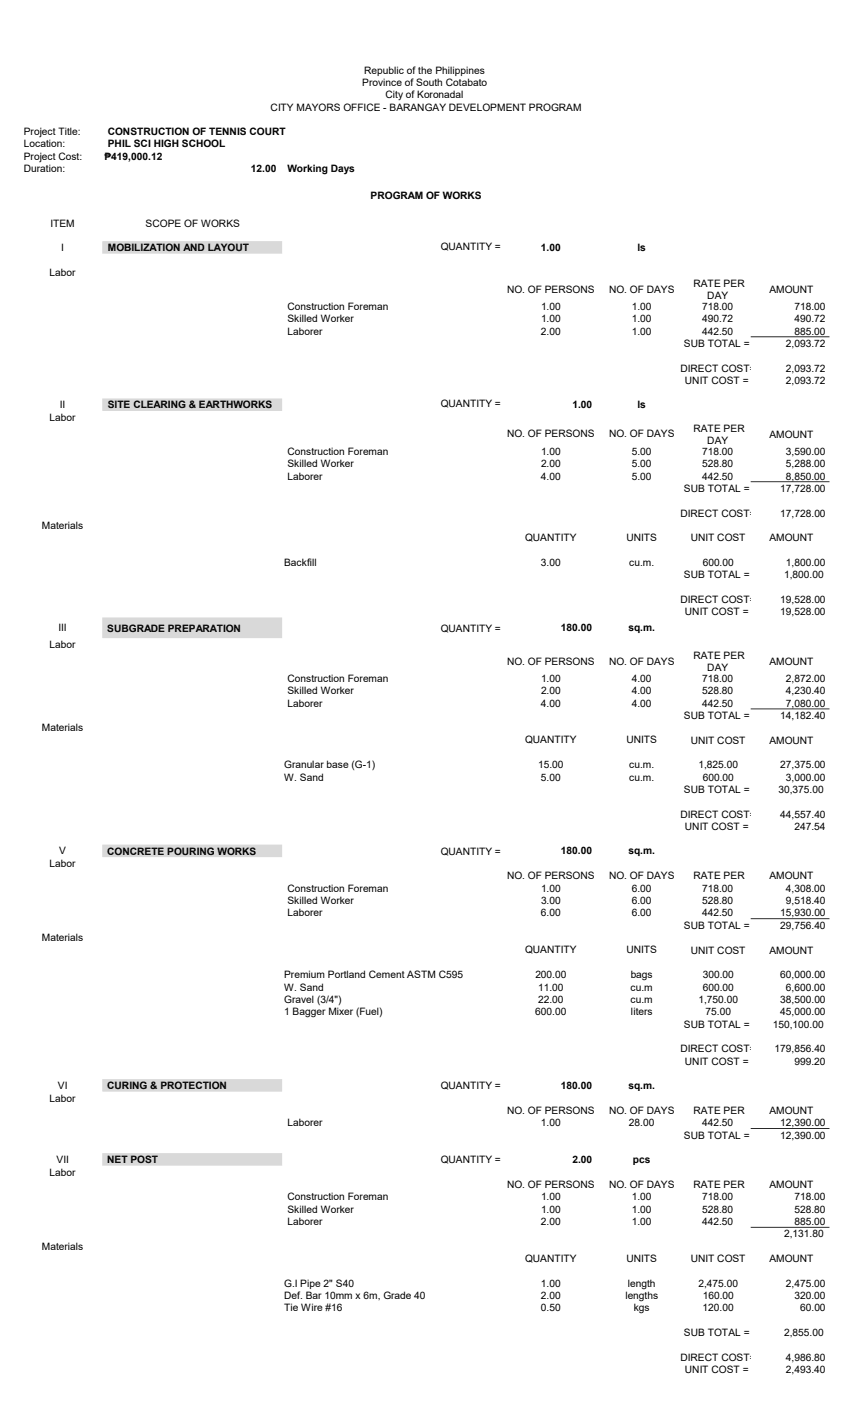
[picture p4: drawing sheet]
<svg xmlns="http://www.w3.org/2000/svg" width="216mm" height="356mm" viewBox="0 0 216 356" stroke-linecap="round" stroke-linejoin="round" font-family="sans-serif">
<defs><g id="words">
<g font-size="2.6">
<text x="91.9" y="21.8">Province of South Cotabato</text>
<text x="92.4" y="18.7">Republic of the Philippines</text>
<text x="68.7" y="28.1">CITY MAYORS OFFICE - BARANGAY DEVELOPMENT PROGRAM</text>
<text x="97.8" y="25">City of Koronadal</text>
<text x="6.1" y="34.2">Project Title:</text>
<text x="27.3" y="34.2">CONSTRUCTION OF TENNIS COURT</text>
<text x="6.1" y="37.4">Location:</text>
<text x="6.1" y="40.7">Project Cost:</text>
<text x="26.5" y="40.6">₱419,000.12</text>
<text x="27.3" y="37.4">PHIL SCI HIGH SCHOOL</text>
<text x="6.1" y="43.6">Duration:</text>
<text x="63.7" y="43.6">12.00</text>
<text x="72.9" y="43.6">Working Days</text>
<text x="94" y="50.6">PROGRAM OF WORKS</text>
<text x="12.8" y="57.5">ITEM</text>
<text x="36.9" y="57.5">SCOPE OF WORKS</text>
<text x="15.5" y="63.6">I</text>
<text x="27.3" y="63.6">MOBILIZATION AND LAYOUT</text>
<text x="111.8" y="63.5">QUANTITY =</text>
<text x="137.2" y="63.7">1.00</text>
<text x="161.7" y="63.7">ls</text>
<text x="12.6" y="70.1">Labor</text>
<text x="128.7" y="74.3">NO. OF PERSONS</text>
<text x="154.5" y="74.3">NO. OF DAYS</text>
<text x="175.9" y="72.8">RATE PER</text>
<text x="179.5" y="75.9">DAY</text>
<text x="195.2" y="74.3">AMOUNT</text>
<text x="72.9" y="78.7">Construction Foreman</text>
<text x="72.9" y="81.8">Skilled Worker</text>
<text x="137.3" y="81.8">1.00</text>
<text x="137.3" y="78.7">1.00</text>
<text x="160.3" y="78.7">1.00</text>
<text x="160.3" y="81.8">1.00</text>
<text x="178.1" y="78.7">718.00</text>
<text x="178.1" y="81.8">490.72</text>
<text x="201.5" y="78.7">718.00</text>
<text x="201.5" y="81.8">490.72</text>
<text x="72.9" y="84.9">Laborer</text>
<text x="137.2" y="84.9">2.00</text>
<text x="160.3" y="84.9">1.00</text>
<text x="173.5" y="88.1">SUB TOTAL =</text>
<text x="178.1" y="84.9">442.50</text>
<text x="199.4" y="88.1">2,093.72</text>
<text x="201.5" y="84.9">885.00</text>
<text x="172.7" y="94.3">DIRECT COST=</text>
<text x="199.4" y="94.3">2,093.72</text>
<text x="173.8" y="97.5">UNIT COST =</text>
<text x="199.4" y="97.5">2,093.72</text>
<text x="12.6" y="106.8">Labor</text>
<text x="15.2" y="103.5">II</text>
<text x="27.3" y="103.5">SITE CLEARING &amp; EARTHWORKS</text>
<text x="111.8" y="103.4">QUANTITY =</text>
<text x="145.2" y="103.6">1.00</text>
<text x="161.7" y="103.6">ls</text>
<text x="128.7" y="111">NO. OF PERSONS</text>
<text x="154.5" y="111">NO. OF DAYS</text>
<text x="175.9" y="109.6">RATE PER</text>
<text x="179.5" y="112.7">DAY</text>
<text x="195.2" y="111.1">AMOUNT</text>
<text x="72.9" y="115.4">Construction Foreman</text>
<text x="72.9" y="118.6">Skilled Worker</text>
<text x="137.3" y="118.6">2.00</text>
<text x="137.3" y="115.4">1.00</text>
<text x="160.3" y="115.4">5.00</text>
<text x="160.3" y="118.6">5.00</text>
<text x="178.1" y="115.4">718.00</text>
<text x="178.1" y="118.6">528.80</text>
<text x="199.4" y="115.4">3,590.00</text>
<text x="199.4" y="118.6">5,288.00</text>
<text x="72.9" y="121.7">Laborer</text>
<text x="137.2" y="121.7">4.00</text>
<text x="160.3" y="121.7">5.00</text>
<text x="173.5" y="124.8">SUB TOTAL =</text>
<text x="178.1" y="121.7">442.50</text>
<text x="198" y="124.8">17,728.00</text>
<text x="199.4" y="121.7">8,850.00</text>
<text x="172.7" y="131.1">DIRECT COST=</text>
<text x="198" y="131.1">17,728.00</text>
<text x="10.6" y="134.2">Materials</text>
<text x="133.2" y="137.3">QUANTITY</text>
<text x="158.9" y="137.3">UNITS</text>
<text x="175.3" y="137.4">UNIT COST</text>
<text x="195.2" y="137.4">AMOUNT</text>
<text x="72.1" y="143.6">Backfill</text>
<text x="137.2" y="143.6">3.00</text>
<text x="159.6" y="143.6">cu.m.</text>
<text x="178.3" y="143.6">600.00</text>
<text x="199.4" y="143.6">1,800.00</text>
<text x="173.5" y="146.8">SUB TOTAL =</text>
<text x="198.9" y="146.8">1,800.00</text>
<text x="172.7" y="153">DIRECT COST=</text>
<text x="198" y="153">19,528.00</text>
<text x="14.9" y="160.2">III</text>
<text x="27.2" y="160.4">SUBGRADE PREPARATION</text>
<text x="111.8" y="160.3">QUANTITY =</text>
<text x="142.3" y="160.3">180.00</text>
<text x="159.4" y="160.3">sq.m.</text>
<text x="173.8" y="156.2">UNIT COST =</text>
<text x="198" y="156.2">19,528.00</text>
<text x="12.6" y="164.5">Labor</text>
<text x="175.9" y="167.2">RATE PER</text>
<text x="72.9" y="173.1">Construction Foreman</text>
<text x="128.7" y="168.7">NO. OF PERSONS</text>
<text x="137.3" y="173.1">1.00</text>
<text x="154.5" y="168.7">NO. OF DAYS</text>
<text x="160.3" y="173.1">4.00</text>
<text x="178.1" y="173.1">718.00</text>
<text x="179.5" y="170.4">DAY</text>
<text x="195.2" y="168.8">AMOUNT</text>
<text x="199.4" y="173.1">2,872.00</text>
<text x="72.9" y="176.2">Skilled Worker</text>
<text x="72.9" y="179.4">Laborer</text>
<text x="137.2" y="179.4">4.00</text>
<text x="137.3" y="176.2">2.00</text>
<text x="160.3" y="179.4">4.00</text>
<text x="160.3" y="176.2">4.00</text>
<text x="178.1" y="176.2">528.80</text>
<text x="178.1" y="179.4">442.50</text>
<text x="199.4" y="176.2">4,230.40</text>
<text x="199.4" y="179.4">7,080.00</text>
<text x="10.6" y="185.6">Materials</text>
<text x="173.5" y="182.5">SUB TOTAL =</text>
<text x="198" y="182.5">14,182.40</text>
<text x="133.2" y="188.7">QUANTITY</text>
<text x="158.9" y="188.7">UNITS</text>
<text x="175.3" y="188.8">UNIT COST</text>
<text x="195.2" y="188.8">AMOUNT</text>
<text x="72.1" y="195">Granular base (G-1)</text>
<text x="136.5" y="195">15.00</text>
<text x="159.6" y="195">cu.m.</text>
<text x="177.2" y="195">1,825.00</text>
<text x="198" y="195">27,375.00</text>
<text x="72.1" y="198.2">W. Sand</text>
<text x="137.2" y="198.2">5.00</text>
<text x="159.6" y="198.2">cu.m.</text>
<text x="173.5" y="201.3">SUB TOTAL =</text>
<text x="178.3" y="198.2">600.00</text>
<text x="197.5" y="201.3">30,375.00</text>
<text x="199.4" y="198.2">3,000.00</text>
<text x="172.7" y="207.6">DIRECT COST=</text>
<text x="198" y="207.6">44,557.40</text>
<text x="173.8" y="210.7">UNIT COST =</text>
<text x="201.5" y="210.7">247.54</text>
<text x="12.6" y="220.1">Labor</text>
<text x="15" y="216.9">V</text>
<text x="27.2" y="217">CONCRETE POURING WORKS</text>
<text x="111.8" y="217">QUANTITY =</text>
<text x="142.3" y="216.9">180.00</text>
<text x="159.4" y="216.9">sq.m.</text>
<text x="72.9" y="226.4">Construction Foreman</text>
<text x="128.7" y="223.1">NO. OF PERSONS</text>
<text x="137.3" y="226.4">1.00</text>
<text x="154.5" y="223.1">NO. OF DAYS</text>
<text x="160.3" y="226.4">6.00</text>
<text x="175.9" y="223.2">RATE PER</text>
<text x="178.1" y="226.4">718.00</text>
<text x="195.2" y="223.2">AMOUNT</text>
<text x="199.4" y="226.4">4,308.00</text>
<text x="72.9" y="229.5">Skilled Worker</text>
<text x="72.9" y="232.6">Laborer</text>
<text x="137.2" y="232.6">6.00</text>
<text x="137.3" y="229.5">3.00</text>
<text x="160.3" y="232.6">6.00</text>
<text x="160.3" y="229.5">6.00</text>
<text x="178.1" y="229.5">528.80</text>
<text x="178.1" y="232.6">442.50</text>
<text x="198" y="232.6">15,930.00</text>
<text x="199.4" y="229.5">9,518.40</text>
<text x="10.6" y="238.9">Materials</text>
<text x="173.5" y="235.8">SUB TOTAL =</text>
<text x="198" y="235.8">29,756.40</text>
<text x="133.2" y="241.9">QUANTITY</text>
<text x="158.9" y="241.9">UNITS</text>
<text x="175.3" y="242">UNIT COST</text>
<text x="195.2" y="242">AMOUNT</text>
<text x="72.1" y="248.3">Premium Portland Cement ASTM C595</text>
<text x="72.1" y="251.4">W. Sand</text>
<text x="135.8" y="248.3">200.00</text>
<text x="136.5" y="251.4">11.00</text>
<text x="160" y="251.4">cu.m</text>
<text x="160" y="248.3">bags</text>
<text x="178.3" y="251.4">600.00</text>
<text x="178.3" y="248.3">300.00</text>
<text x="198" y="248.3">60,000.00</text>
<text x="199.4" y="251.4">6,600.00</text>
<text x="72.1" y="254.6">Gravel (3/4&quot;)</text>
<text x="72.1" y="257.7">1 Bagger Mixer (Fuel)</text>
<text x="135.8" y="257.7">600.00</text>
<text x="136.5" y="254.6">22.00</text>
<text x="160" y="254.6">cu.m</text>
<text x="160.1" y="257.7">liters</text>
<text x="177.2" y="254.6">1,750.00</text>
<text x="179" y="257.7">75.00</text>
<text x="198" y="254.6">38,500.00</text>
<text x="198" y="257.7">45,000.00</text>
<text x="173.5" y="260.8">SUB TOTAL =</text>
<text x="196" y="260.8">150,100.00</text>
<text x="172.7" y="267.1">DIRECT COST=</text>
<text x="196.5" y="267.1">179,856.40</text>
<text x="173.8" y="270.2">UNIT COST =</text>
<text x="201.5" y="270.2">999.20</text>
<text x="12.6" y="279.6">Labor</text>
<text x="14.7" y="276.4">VI</text>
<text x="27.2" y="276.5">CURING &amp; PROTECTION</text>
<text x="111.8" y="276.5">QUANTITY =</text>
<text x="142.3" y="276.4">180.00</text>
<text x="159.4" y="276.4">sq.m.</text>
<text x="72.9" y="285.9">Laborer</text>
<text x="128.7" y="282.7">NO. OF PERSONS</text>
<text x="137.2" y="285.9">1.00</text>
<text x="154.5" y="282.7">NO. OF DAYS</text>
<text x="159.6" y="285.9">28.00</text>
<text x="175.9" y="282.7">RATE PER</text>
<text x="178.1" y="285.9">442.50</text>
<text x="195.2" y="282.7">AMOUNT</text>
<text x="198" y="285.9">12,390.00</text>
<text x="173.5" y="289">SUB TOTAL =</text>
<text x="198" y="289">12,390.00</text>
<text x="12.6" y="298.4">Labor</text>
<text x="14.4" y="295.2">VII</text>
<text x="27.2" y="295.3">NET POST</text>
<text x="111.8" y="295.3">QUANTITY =</text>
<text x="145.2" y="295.2">2.00</text>
<text x="160.6" y="295.2">pcs</text>
<text x="72.9" y="304.7">Construction Foreman</text>
<text x="128.7" y="301.5">NO. OF PERSONS</text>
<text x="137.3" y="304.7">1.00</text>
<text x="154.5" y="301.5">NO. OF DAYS</text>
<text x="160.3" y="304.7">1.00</text>
<text x="175.9" y="301.5">RATE PER</text>
<text x="178.1" y="304.7">718.00</text>
<text x="195.2" y="301.5">AMOUNT</text>
<text x="201.5" y="304.7">718.00</text>
<text x="72.9" y="307.8">Skilled Worker</text>
<text x="72.9" y="310.9">Laborer</text>
<text x="137.2" y="310.9">2.00</text>
<text x="137.3" y="307.8">1.00</text>
<text x="160.3" y="310.9">1.00</text>
<text x="160.3" y="307.8">1.00</text>
<text x="178.1" y="307.8">528.80</text>
<text x="178.1" y="310.9">442.50</text>
<text x="201.5" y="307.8">528.80</text>
<text x="201.5" y="310.9">885.00</text>
<text x="10.6" y="317.2">Materials</text>
<text x="198.9" y="314.1">2,131.80</text>
<text x="133.2" y="320.3">QUANTITY</text>
<text x="158.9" y="320.3">UNITS</text>
<text x="175.3" y="320.3">UNIT COST</text>
<text x="195.2" y="320.3">AMOUNT</text>
<text x="72.1" y="326.6">G.I Pipe 2&quot; S40</text>
<text x="72.1" y="329.7">Def. Bar 10mm x 6m, Grade 40</text>
<text x="137.3" y="326.6">1.00</text>
<text x="137.3" y="329.7">2.00</text>
<text x="158.6" y="329.7">lengths</text>
<text x="159.3" y="326.6">length</text>
<text x="177.2" y="326.6">2,475.00</text>
<text x="178.3" y="329.7">160.00</text>
<text x="199.4" y="326.6">2,475.00</text>
<text x="201.5" y="329.7">320.00</text>
<text x="72.1" y="332.9">Tie Wire #16</text>
<text x="137.2" y="332.9">0.50</text>
<text x="160.8" y="332.9">kgs</text>
<text x="178.3" y="332.9">120.00</text>
<text x="203" y="332.9">60.00</text>
<text x="173.5" y="339.1">SUB TOTAL =</text>
<text x="198.9" y="339.1">2,855.00</text>
<text x="172.7" y="345.4">DIRECT COST=</text>
<text x="199.4" y="345.4">4,986.80</text>
<text x="173.8" y="348.5">UNIT COST =</text>
<text x="199.4" y="348.5">2,493.40</text>
</g>
</g></defs>
<path d="M26 61.2h45.6v3.2h-45.6zM26 101.1h45.6v3.2h-45.6zM26 156.7h45.6v5.3h-45.6zM26 214.4h45.6v3.2h-45.6zM26 273.9h45.6v3.2h-45.6zM26 292.7h45.6v3.2h-45.6z" fill-rule="evenodd" fill="#d9d9d9"/>
<path d="M190.5 85.4h19.9v.2h-19.9zM190.5 122.2h19.9v.2h-19.9zM190.5 179.8h19.9v.2h-19.9zM190.5 233.1h19.9v.2h-19.9zM190.5 286.3h19.9v.3h-19.9zM190.5 311.4h19.9v.2h-19.9z" fill-rule="evenodd" fill="#000"/>
<use href="#words"/>
</svg>
